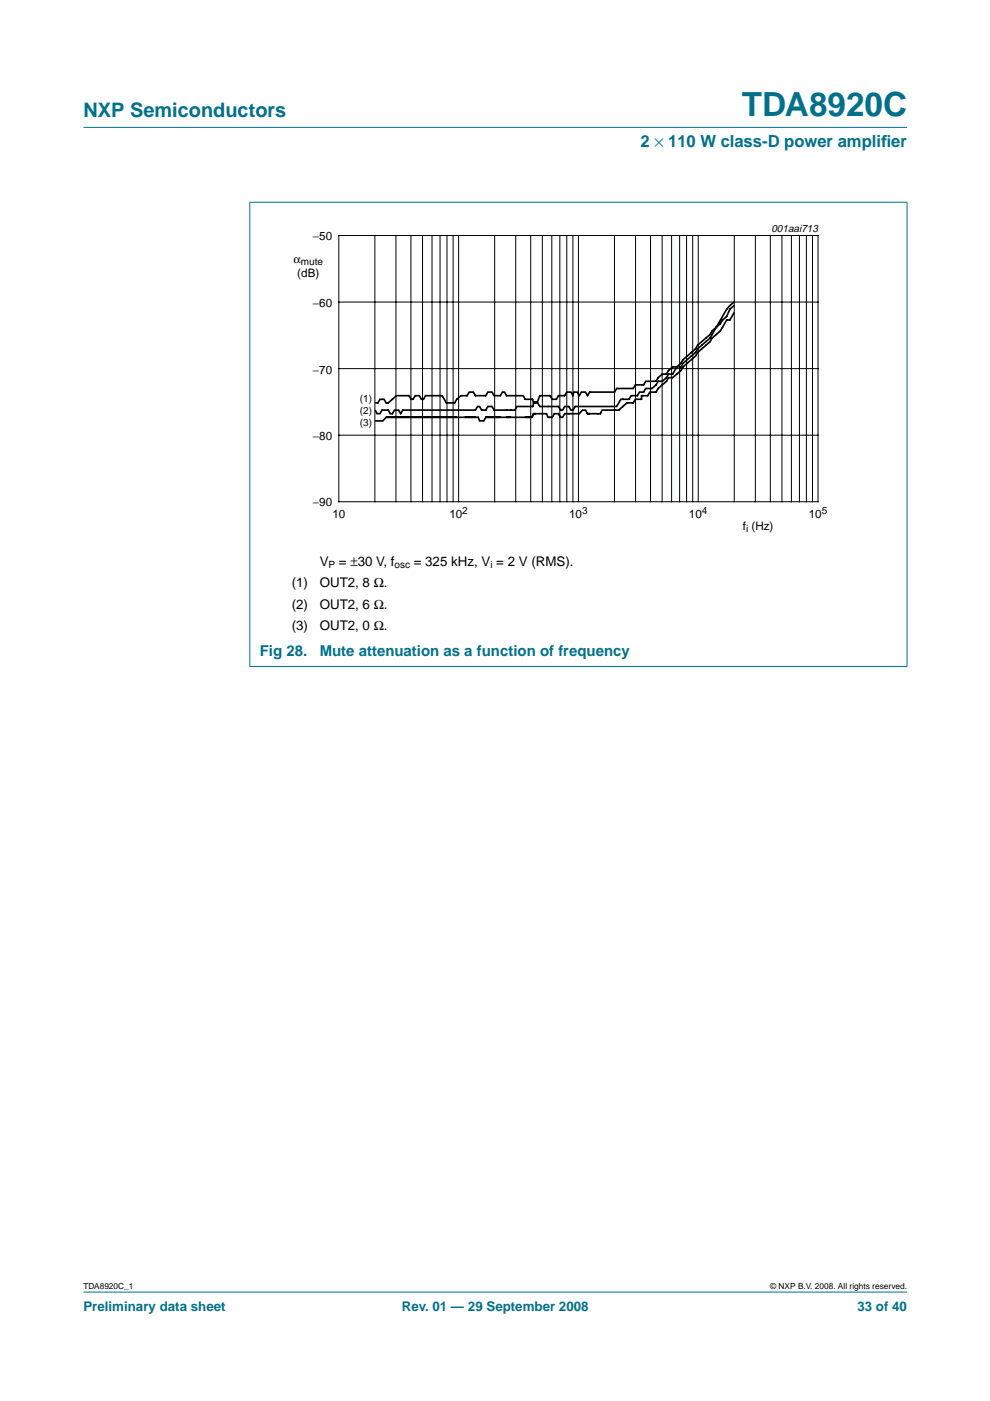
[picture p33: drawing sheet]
<svg xmlns="http://www.w3.org/2000/svg" width="210mm" height="297mm" viewBox="0 0 210 297" stroke-linecap="round" stroke-linejoin="round" font-family="sans-serif">
<defs><g id="words">
<text font-size="7.1" fill="#00708a" x="157.3" y="24.7">TDA8920C</text>
<text font-size="4.2" fill="#00708a" x="17.7" y="24.9">NXP Semiconductors</text>
<g font-size="3.5" fill="#00708a">
<text x="135.8" y="31.1">2 × 110 W class-D power amplif</text>
<text x="186.8" y="31.1">ier</text>
</g>
<g font-size="3.2" fill="#00708a">
<text x="55.1" y="139.2">Fig 28.</text>
<text x="67.8" y="139.2">Mute attenuation as a function of frequency</text>
</g>
<g font-size="2.8">
<text x="67.8" y="119.9">V</text>
<text x="71.9" y="119.9">= ±30 V, f</text>
<text x="87.7" y="119.9">= 325 kHz, V = 2 V (RMS).</text>
<text x="61.9" y="124.5">(1)</text>
<text x="67.8" y="124.5">OUT2, 8 Ω.</text>
<text x="61.9" y="129.1">(2)</text>
<text x="67.8" y="129.1">OUT2, 6 Ω.</text>
<text x="61.9" y="133.7">(3)</text>
<text x="67.8" y="133.7">OUT2, 0 Ω.</text>
</g>
<g font-size="2.8" fill="#00708a">
<text x="17.7" y="278">Preliminary data sheet</text>
<text x="85.2" y="278">Rev. 01 — 29 September 2008</text>
<text x="181.8" y="278">33 of 40</text>
</g>
<g font-size="2.5">
<text x="66.3" y="50.8">−50</text>
<text x="62.3" y="55.7">α</text>
<text x="63" y="58.7">(dB)</text>
<text x="66.3" y="65.1">−60</text>
<text x="66.3" y="79.2">−70</text>
<text x="66.3" y="93.2">−80</text>
<text x="66.3" y="107.2">−90</text>
<text x="70.5" y="109.8">10</text>
<text x="95.3" y="109.8">10</text>
<text x="120.7" y="109.8">10</text>
<text x="146.1" y="109.8">10</text>
<text x="157.5" y="112.3">f (Hz)</text>
<text x="171.5" y="109.8">10</text>
</g>
<text font-size="2.2" x="163.6" y="49.1">001aai713</text>
<g font-size="2.1">
<text x="63.8" y="56.2">mute</text>
<text x="76.3" y="85.3">(1)</text>
<text x="76.3" y="87.8">(2)</text>
<text x="76.3" y="90.3">(3)</text>
<text x="98" y="109">2</text>
<text x="123.4" y="109">3</text>
<text x="148.8" y="109">4</text>
<text x="158.2" y="112.8">i</text>
<text x="174.2" y="109">5</text>
<text x="69.7" y="120.4">P</text>
<text x="83.7" y="120.4">osc</text>
<text x="104" y="120.4">i</text>
</g>
<g font-size="1.8">
<text x="17.7" y="273.4">TDA8920C_1</text>
<text x="163.3" y="273.4">© NXP B.V. 2008. All rights reserved.</text>
</g>
</g></defs>
<g fill="#00708a" stroke="#00708a" stroke-width=".21">
<path d="M17.7 273.9h174.6z"/>
<path d="M17.7 27h174.6z"/>
<path d="M53 42.9v98.4z"/>
<path d="M192.3 42.9v98.4z"/>
<path d="M52.9 42.9h139.5z"/>
<path d="M52.9 141.3h139.5z"/>
</g>
<path d="M59.1 47.1h127v66.3h-127z" fill="none" stroke="#fff" stroke-width=".21"/>
<g fill="none" stroke="#000" stroke-width=".21">
<path d="M71.8 49.9h101.6v56.5h-101.6zM79.5 49.9v56.5M84 49.9v56.5M87.1 49.9v56.5M89.6 49.9v56.5M91.6 49.9v56.5M93.3 49.9v56.5M94.8 49.9v56.5M96.1 49.9v56.5M97.2 49.9v56.5M104.9 49.9v56.5M109.4 49.9v56.5"/>
<path d="M112.5 49.9v56.5M115 49.9v56.5M117 49.9v56.5M118.7 49.9v56.5M120.2 49.9v56.5M121.5 49.9v56.5M122.6 49.9v56.5M130.3 49.9v56.5M134.8 49.9v56.5M137.9 49.9v56.5M140.4 49.9v56.5M142.4 49.9v56.5"/>
<path d="M144.1 49.9v56.5M145.6 49.9v56.5M146.9 49.9v56.5M148 49.9v56.5M155.7 49.9v56.5M160.2 49.9v56.5M163.3 49.9v56.5M165.8 49.9v56.5M167.8 49.9v56.5M169.5 49.9v56.5M171 49.9v56.5M172.3 49.9v56.5"/>
<path d="M71.8 64h101.6M71.8 78.2h101.6M71.8 92.3h101.6"/>
</g>
<path d="M155.6 64l-1.5 1.6-3.6 6.1-2.6 2.3-.4 .7-2.7 2.3-.4 .8h-1.8l-.9 .7-.4 .8h-.9l-.9 .8-.4 .7h-2.2l-.4 .8h-1.8l-.4 .8h-3.6l-.4 .7h-5.3l-.4 .8-.5-.8h-.8l-.5 .8-.4-.8h-.8l-.1 .8-.4-.8h-.9l-.5 .8h-1.3l-.4 .8h-.9l-.5-.8h-2.2l-.5 1.3h-.7M155.6 64.8l-.9 .8-.6 1.5-.9 .8-.5 .7-1.7 1.5-.5 .8-2.6 2.3-.4 .8-2.7 2.3-.4 .7-.9 .8-.9 1.5h-.9l-.4 .8-.9 .7h-.9l-.4 .8-.9 .8h-1.3l-.4 .7h-.9l-.5 .8h-1.3l-.4 .8h-1.8l-.9 1.5h-8.8l-.4 .7h-.4l-.5-.7h-.9l-.4 .7h-.4l-.5-.7h-4l-.4-.8h-.9l-.1 .8h-3.4l-.4 .7h-4.4l-.5-.7h-.9l-.4 .7h-.9l-.4-.7h-.5l-.4 .7h-15.4l-.4 .8-.5-.8h-.9l-.4 .8h-.4l-.5-.8h-1.3l-.4 .8h-.6l-.4-.7M155.6 66.3l-.9 1.6h-.6l-1.4 2.2-1.7 1.6-.5 .7-2.6 2.3-.4 .8-2.7 2.3-.4 .7-1.8 1.6h-.9l-.4 .7-1.8 1.6-.4 .7h-1.3l-.5 .8h-1.3v.8h-1.3l-.4 .7h-1.4l-1.7 1.5h-.9M79.7 85.4h.4l.5-.7h.8l.5 .7h.4l1.8-1.5h2.6l.5 .8h.4l.4-.8h.9l.5 .8h.4l.4-.8h3.6l.8 1.5h1.8l.4-.7 .9-.8h1.3l.5-.8h.9l.4 .8h2.2l.4-.8h.9l.5 .8h1.3l.4-.8h.5l.4 .8h3.5l.5 .8h1.5l.2 .7h.5M81.9 88.5h19.5l.3 .7h.9l.4-.7h9.8M82.3 88.5h-.4l-.7 .7h-1.6M112.8 88.5l.3-.8h2.8l.3 .8h.9l.4-.8h.9l.5 .8M113.6 87.7h-.5l-.3 .8M116.2 88.5h.4M118.4 87.7l.5 .8M123.4 87l-.6 .7h-3.1l-.4 .8h-.4M130.5 86.9h-2.8l-.4 .8h-2.7l-.5-.8-.6 .1" fill="none" stroke="#000" stroke-width=".35"/>
<use href="#words"/>
</svg>
